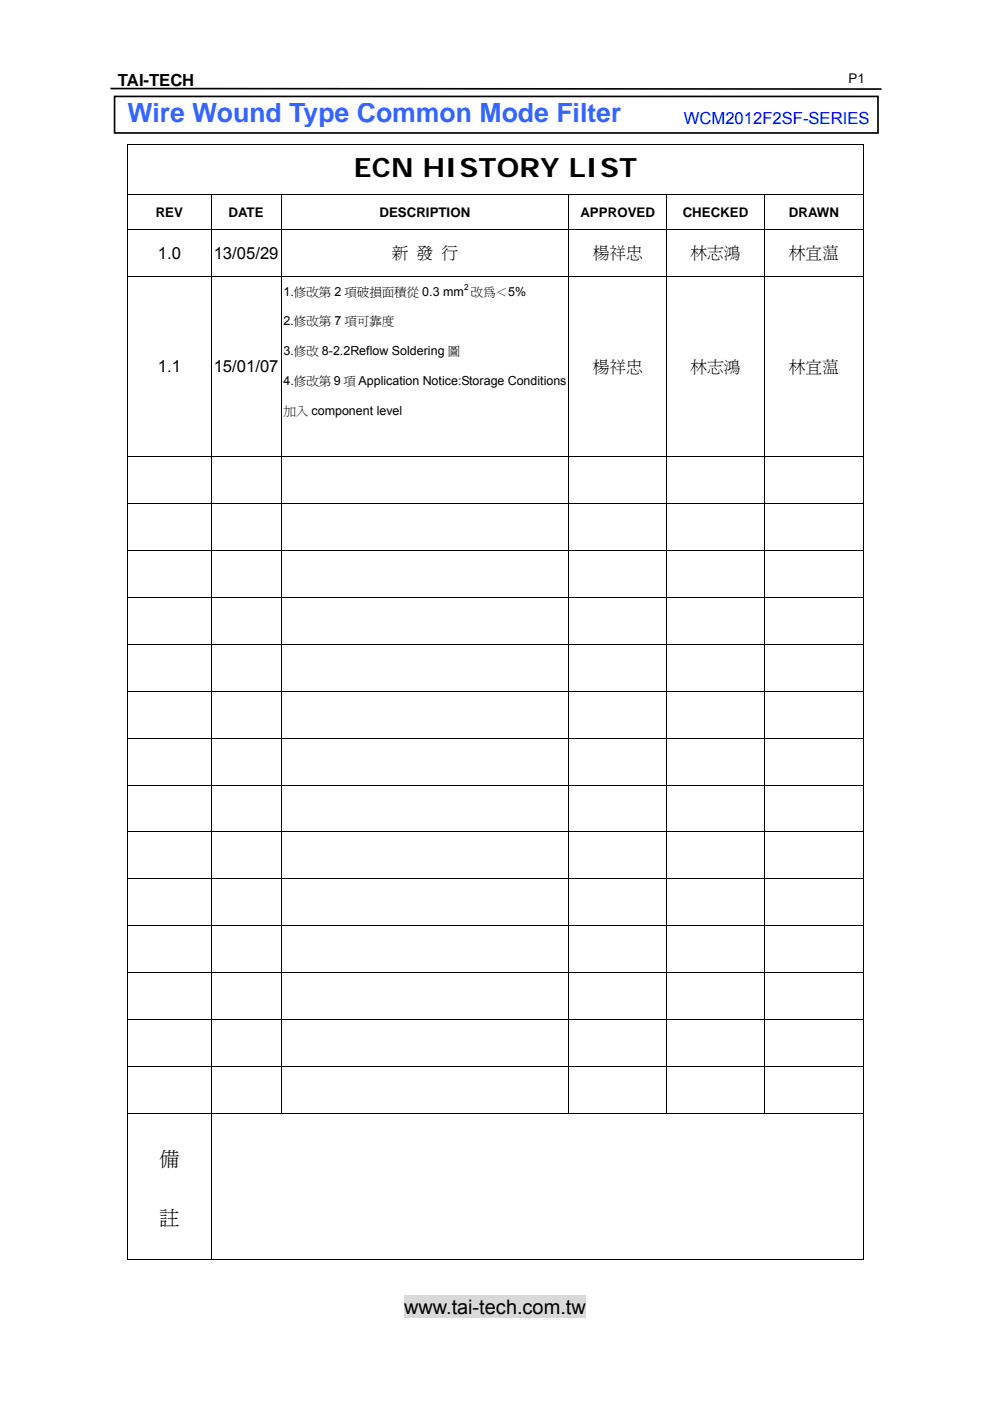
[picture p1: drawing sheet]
<svg xmlns="http://www.w3.org/2000/svg" width="210mm" height="297mm" viewBox="0 0 210 297" stroke-linecap="round" stroke-linejoin="round" font-family="sans-serif">
<defs><g id="words">
<text font-size="5.7" fill="#3365ff" x="27" y="25.8">Wire Wound Type Common Mode Filter</text>
<text font-size="5.7" x="75" y="37.5">ECN HISTORY LIST</text>
<g font-size="4.2">
<text x="33.8" y="246.9">備</text>
<text x="33.8" y="259.6">註</text>
<text x="85.7" y="278.6">www.tai-tech.com.tw</text>
</g>
<g font-size="3.5">
<text x="25" y="18.3">TAI-TECH</text>
<text x="33.5" y="54.9">1.0</text>
<text x="45.3" y="54.9">13/05/29</text>
<text x="83.1" y="54.7">新 發 行</text>
<text x="125.7" y="54.7">楊祥忠</text>
<text x="146.5" y="54.7">林志鴻</text>
<text x="167.3" y="54.7">林宜蕰</text>
<text x="33.5" y="79">1.1</text>
<text x="45.3" y="79">15/01/07</text>
<text x="125.7" y="78.8">楊祥忠</text>
<text x="146.5" y="78.8">林志鴻</text>
<text x="167.3" y="78.8">林宜蕰</text>
</g>
<text font-size="3.5" fill="#00f" x="145" y="26.2">WCM2012F2SF-SERIES</text>
<g font-size="2.8">
<text x="180" y="17.7">P1</text>
<text x="33" y="46">REV</text>
<text x="48.5" y="46">DATE</text>
<text x="80.5" y="46">DESCRIPTION</text>
<text x="123.1" y="46">APPROVED</text>
<text x="144.8" y="46">CHECKED</text>
<text x="167.3" y="46">DRAWN</text>
</g>
<g font-size="2.6">
<text x="60.1" y="62.7">1.修改第 2 項破損面積從 0.3 mm 改為＜5%</text>
<text x="60.1" y="69">2.修改第 7 項可靠度</text>
<text x="60.1" y="75.4">3.修改 8-2.2Reflow Soldering 圖</text>
<text x="60.1" y="81.7">4.修改第 9 項 Application Notice:Storage Conditions</text>
<text x="60.1" y="88.1">加入 component level</text>
</g>
<text font-size="1.8" x="98.4" y="61.4">2</text>
</g></defs>
<path d="M85.7 274.6h38.6v4.9h-38.6z" fill="#d9d9d9"/>
<path d="M23.4 18.8l163.6 .1" fill="none" stroke="#010101" stroke-width=".35"/>
<path d="M24.3 20.4h161.9v7.8h-161.9z" fill="#fff"/>
<path d="M24.3 20.4h161.9v7.8h-161.9z" fill="none" stroke="#010101" stroke-width=".35"/>
<path d="M27 30.5h.2v.1h-.2zM183 30.5h.2v.1h-.2zM183 266.9h.2v.2h-.2z" fill="#000"/>
<g fill="none" stroke="#000" stroke-width=".21">
<path d="M27 30.6h156.2M27.1 30.6v10.7M183.1 30.6v10.7M27 41.3h156.2M27 48.7h156.2M27 58.6h156.2M27.1 41.4v7.2M27.1 48.7v9.8M27.1 58.7v38.1M44.8 41.4v7.2M44.8 48.7v9.8M44.8 58.7v38.1"/>
<path d="M59.6 41.4v7.2M59.6 48.7v9.8M59.6 58.7v38.1M120.7 41.4v7.2M120.7 48.7v9.8M120.7 58.7v38.1M141.4 41.4v7.2M141.4 48.7v9.8M141.4 58.7v38.1M162.1 41.4v7.2M162.1 48.7v9.8M162.1 58.7v38.1"/>
<path d="M183.1 41.4v7.2M183.1 48.7v9.8M183.1 58.7v38.1M27 96.9h156.2M27.1 96.9v9.8M44.8 96.9v9.8M59.6 96.9v9.8M120.7 96.9v9.8M141.4 96.9v9.8M162.1 96.9v9.8M183.1 96.9v9.8M27 106.8h156.2"/>
<path d="M27 116.8h156.2M27.1 106.9v9.8M27.1 116.8v9.8M44.8 106.9v9.8M44.8 116.8v9.8M59.6 106.9v9.8M59.6 116.8v9.8M120.7 106.9v9.8M120.7 116.8v9.8M141.4 106.9v9.8M141.4 116.8v9.8M162.1 106.9v9.8"/>
<path d="M162.1 116.8v9.8M183.1 106.9v9.8M183.1 116.8v9.8M27 126.7h156.2M27 136.7h156.2M27.1 126.8v9.7M27.1 136.7v9.8M44.8 126.8v9.7M44.8 136.7v9.8M59.6 126.8v9.7M59.6 136.7v9.8M120.7 126.8v9.7"/>
<path d="M120.7 136.7v9.8M141.4 126.8v9.7M141.4 136.7v9.8M162.1 126.8v9.7M162.1 136.7v9.8M183.1 126.8v9.7M183.1 136.7v9.8M27 146.6h156.2M27 156.5h156.2M27.1 146.7v9.7M27.1 156.6v9.8M44.8 146.7v9.7"/>
<path d="M44.8 156.6v9.8M59.6 146.7v9.7M59.6 156.6v9.8M120.7 146.7v9.7M120.7 156.6v9.8M141.4 146.7v9.7M141.4 156.6v9.8M162.1 146.7v9.7M162.1 156.6v9.8M183.1 146.7v9.7M183.1 156.6v9.8M27 166.5h156.2"/>
<path d="M27 176.4h156.2M27.1 166.5v9.8M27.1 176.5v9.7M44.8 166.5v9.8M44.8 176.5v9.7M59.6 166.5v9.8M59.6 176.5v9.7M120.7 166.5v9.8M120.7 176.5v9.7M141.4 166.5v9.8M141.4 176.5v9.7M162.1 166.5v9.8"/>
<path d="M162.1 176.5v9.7M183.1 166.5v9.8M183.1 176.5v9.7M27 186.3h156.2M27 196.3h156.2M27.1 186.4v9.8M27.1 196.3v9.8M44.8 186.4v9.8M44.8 196.3v9.8M59.6 186.4v9.8M59.6 196.3v9.8M120.7 186.4v9.8"/>
<path d="M120.7 196.3v9.8M141.4 186.4v9.8M141.4 196.3v9.8M162.1 186.4v9.8M162.1 196.3v9.8M183.1 186.4v9.8M183.1 196.3v9.8M27 206.2h156.2M27 216.2h156.2M27.1 206.3v9.8M27.1 216.2v9.8M44.8 206.3v9.8"/>
<path d="M44.8 216.2v9.8M59.6 206.3v9.8M59.6 216.2v9.8M120.7 206.3v9.8M120.7 216.2v9.8M141.4 206.3v9.8M141.4 216.2v9.8M162.1 206.3v9.8M162.1 216.2v9.8M183.1 206.3v9.8M183.1 216.2v9.8M27 226.1h156.2"/>
<path d="M27 236h156.2M27.1 226.2v9.7M27.1 236.1v31M44.8 226.2v9.7M44.8 236.1v31M59.6 226.2v9.7M120.7 226.2v9.7M141.4 226.2v9.7M162.1 226.2v9.7M183.1 226.2v9.7M183.1 236.1v31M27 267h17.7"/>
<path d="M44.9 267h138.1"/>
</g>
<use href="#words"/>
</svg>
